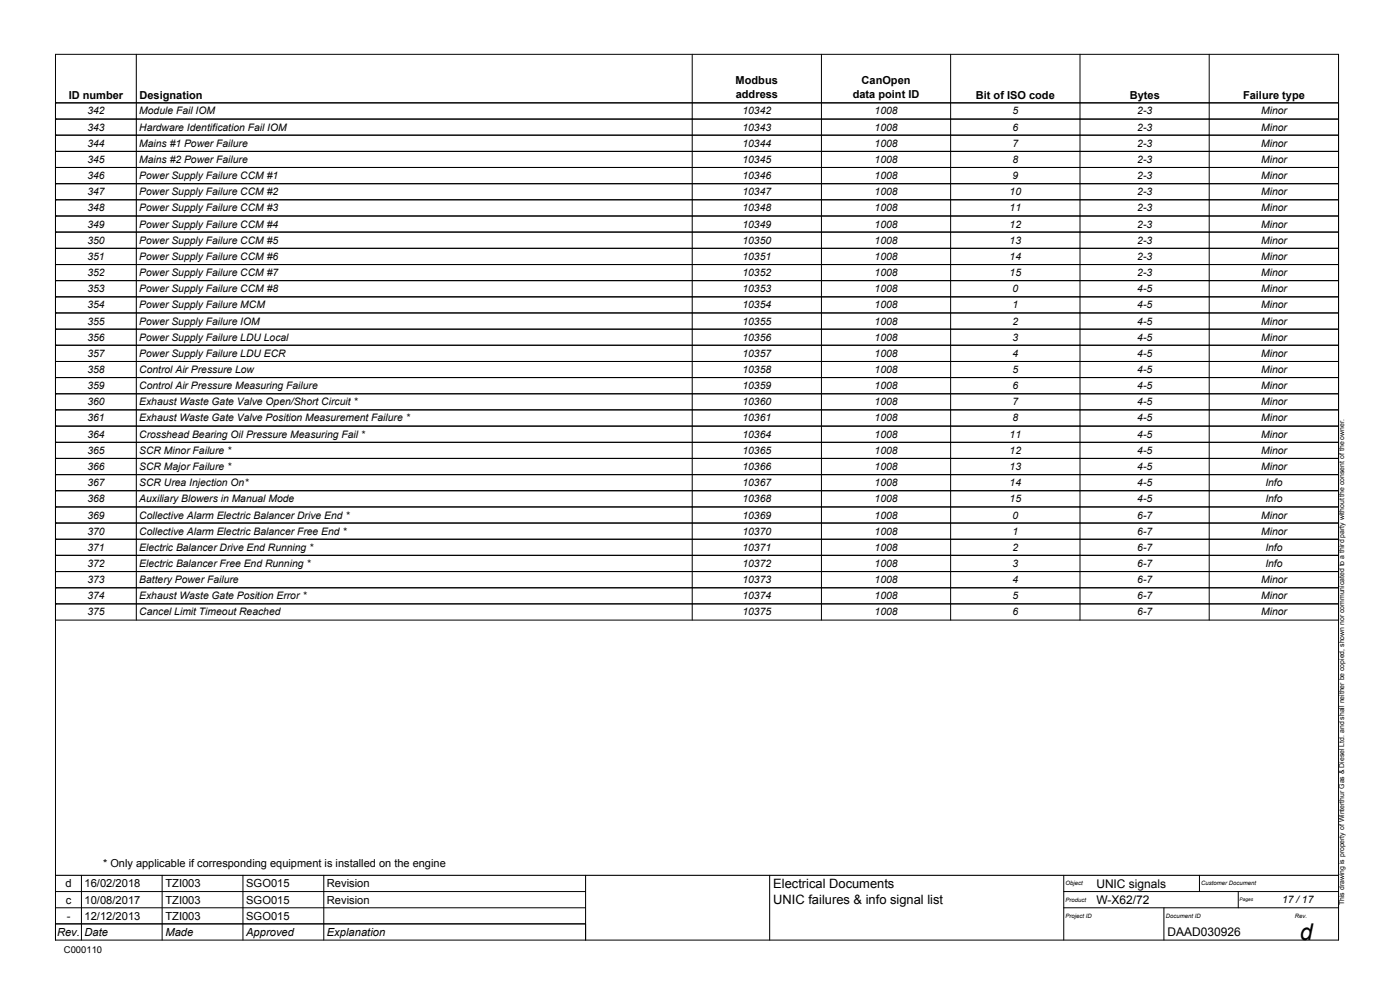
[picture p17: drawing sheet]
<svg xmlns="http://www.w3.org/2000/svg" width="420mm" height="297mm" viewBox="0 0 420 297" stroke-linecap="round" stroke-linejoin="round" font-family="sans-serif">
<defs><g id="words">
<text font-size="6.9" x="390.1" y="282">d</text>
<g font-size="3.9">
<text x="232.1" y="266.4">Electrical Documents</text>
<text x="232.1" y="271.2">UNIC failures &amp; info signal list</text>
</g>
<g font-size="3.6">
<text x="329" y="266.3">UNIC signals</text>
<text x="329" y="271.2">W-X62/72</text>
<text x="350.4" y="280.8">DAAD030926</text>
</g>
<g font-size="3.3">
<text x="20.6" y="29.6">ID number</text>
<text x="41.9" y="29.6">Designation</text>
<text x="220.8" y="25.1">Modbus</text>
<text x="220.8" y="29.3">address</text>
<text x="255.9" y="29.3">data point ID</text>
<text x="258.6" y="25.1">CanOpen</text>
<text x="292.9" y="29.6">Bit of ISO code</text>
<text x="339.1" y="29.6">Bytes</text>
<text x="373.1" y="29.6">Failure type</text>
<text x="30.9" y="260.1">* Only applicable if corresponding equipment is installed on the engine</text>
<text x="19.7" y="266.2">d</text>
<text x="25.4" y="266.2">16/02/2018</text>
<text x="49.6" y="266.2">TZI003</text>
<text x="73.9" y="266.2">SGO015</text>
<text x="98.1" y="266.2">Revision</text>
<text x="19.7" y="271.1">c</text>
<text x="20" y="275.9">-</text>
<text x="25.4" y="275.9">12/12/2013</text>
<text x="25.4" y="271.1">10/08/2017</text>
<text x="49.6" y="275.9">TZI003</text>
<text x="49.6" y="271.1">TZI003</text>
<text x="73.9" y="275.9">SGO015</text>
<text x="73.9" y="271.1">SGO015</text>
<text x="98.1" y="271.1">Revision</text>
<text x="17.1" y="280.8">Rev. Date</text>
<text x="49.6" y="280.8">Made</text>
<text x="73.9" y="280.8">Approved</text>
<text x="98.1" y="280.8">Explanation</text>
</g>
<g font-size="3.1">
<text x="26.2" y="34.3">342</text>
<text x="41.8" y="34.3">Module Fail IOM</text>
<text x="222.8" y="34.3">10342</text>
<text x="262.5" y="34.3">1008</text>
<text x="303.9" y="34.3">5</text>
<text x="341.3" y="34.3">2-3</text>
<text x="378.5" y="34.3">Minor</text>
<text x="26.2" y="39.2">343</text>
<text x="41.8" y="39.2">Hardware Identification Fail IOM</text>
<text x="222.8" y="39.2">10343</text>
<text x="262.5" y="39.2">1008</text>
<text x="303.9" y="39.2">6</text>
<text x="341.3" y="39.2">2-3</text>
<text x="378.5" y="39.2">Minor</text>
<text x="26.2" y="44">344</text>
<text x="41.8" y="44">Mains #1 Power Failure</text>
<text x="222.8" y="44">10344</text>
<text x="262.5" y="44">1008</text>
<text x="303.9" y="44">7</text>
<text x="341.3" y="44">2-3</text>
<text x="378.5" y="44">Minor</text>
<text x="26.2" y="48.9">345</text>
<text x="26.2" y="53.7">346</text>
<text x="41.8" y="48.9">Mains #2 Power Failure</text>
<text x="41.8" y="53.7">Power Supply Failure CCM #1</text>
<text x="222.8" y="48.9">10345</text>
<text x="222.8" y="53.7">10346</text>
<text x="262.5" y="48.9">1008</text>
<text x="262.5" y="53.7">1008</text>
<text x="303.9" y="48.9">8</text>
<text x="303.9" y="53.7">9</text>
<text x="341.3" y="48.9">2-3</text>
<text x="341.3" y="53.7">2-3</text>
<text x="378.5" y="48.9">Minor</text>
<text x="378.5" y="53.7">Minor</text>
<text x="26.2" y="58.6">347</text>
<text x="41.8" y="58.6">Power Supply Failure CCM #2</text>
<text x="222.8" y="58.6">10347</text>
<text x="262.5" y="58.6">1008</text>
<text x="303" y="58.6">10</text>
<text x="341.3" y="58.6">2-3</text>
<text x="378.5" y="58.6">Minor</text>
<text x="26.2" y="63.4">348</text>
<text x="41.8" y="63.4">Power Supply Failure CCM #3</text>
<text x="222.8" y="63.4">10348</text>
<text x="262.5" y="63.4">1008</text>
<text x="303" y="63.4">11</text>
<text x="341.3" y="63.4">2-3</text>
<text x="378.5" y="63.4">Minor</text>
<text x="26.2" y="68.3">349</text>
<text x="41.8" y="68.3">Power Supply Failure CCM #4</text>
<text x="222.8" y="68.3">10349</text>
<text x="262.5" y="68.3">1008</text>
<text x="303" y="68.3">12</text>
<text x="341.3" y="68.3">2-3</text>
<text x="378.5" y="68.3">Minor</text>
<text x="26.2" y="73.1">350</text>
<text x="26.2" y="78">351</text>
<text x="41.8" y="73.1">Power Supply Failure CCM #5</text>
<text x="41.8" y="78">Power Supply Failure CCM #6</text>
<text x="222.8" y="73.1">10350</text>
<text x="222.8" y="78">10351</text>
<text x="262.5" y="73.1">1008</text>
<text x="262.5" y="78">1008</text>
<text x="303" y="73.1">13</text>
<text x="303" y="78">14</text>
<text x="341.3" y="73.1">2-3</text>
<text x="341.3" y="78">2-3</text>
<text x="378.5" y="73.1">Minor</text>
<text x="378.5" y="78">Minor</text>
<text x="26.2" y="82.8">352</text>
<text x="41.8" y="82.8">Power Supply Failure CCM #7</text>
<text x="222.8" y="82.8">10352</text>
<text x="262.5" y="82.8">1008</text>
<text x="303" y="82.8">15</text>
<text x="341.3" y="82.8">2-3</text>
<text x="378.5" y="82.8">Minor</text>
<text x="26.2" y="87.7">353</text>
<text x="41.8" y="87.7">Power Supply Failure CCM #8</text>
<text x="222.8" y="87.7">10353</text>
<text x="262.5" y="87.7">1008</text>
<text x="303.9" y="87.7">0</text>
<text x="341.3" y="87.7">4-5</text>
<text x="378.5" y="87.7">Minor</text>
<text x="26.2" y="92.5">354</text>
<text x="41.8" y="92.5">Power Supply Failure MCM</text>
<text x="222.8" y="92.5">10354</text>
<text x="262.5" y="92.5">1008</text>
<text x="303.9" y="92.5">1</text>
<text x="341.3" y="92.5">4-5</text>
<text x="378.5" y="92.5">Minor</text>
<text x="26.2" y="97.4">355</text>
<text x="41.8" y="97.4">Power Supply Failure IOM</text>
<text x="222.8" y="97.4">10355</text>
<text x="262.5" y="97.4">1008</text>
<text x="303.9" y="97.4">2</text>
<text x="341.3" y="97.4">4-5</text>
<text x="378.5" y="97.4">Minor</text>
<text x="26.2" y="102.2">356</text>
<text x="26.2" y="107.1">357</text>
<text x="41.8" y="102.2">Power Supply Failure LDU Local</text>
<text x="41.8" y="107.1">Power Supply Failure LDU ECR</text>
<text x="222.8" y="102.2">10356</text>
<text x="222.8" y="107.1">10357</text>
<text x="262.5" y="102.2">1008</text>
<text x="262.5" y="107.1">1008</text>
<text x="303.9" y="102.2">3</text>
<text x="303.9" y="107.1">4</text>
<text x="341.3" y="102.2">4-5</text>
<text x="341.3" y="107.1">4-5</text>
<text x="378.5" y="102.2">Minor</text>
<text x="378.5" y="107.1">Minor</text>
<text x="26.2" y="111.9">358</text>
<text x="41.8" y="111.9">Control Air Pressure Low</text>
<text x="222.8" y="111.9">10358</text>
<text x="262.5" y="111.9">1008</text>
<text x="303.9" y="111.9">5</text>
<text x="341.3" y="111.9">4-5</text>
<text x="378.5" y="111.9">Minor</text>
<text x="26.2" y="116.8">359</text>
<text x="41.8" y="116.8">Control Air Pressure Measuring Failure</text>
<text x="222.8" y="116.8">10359</text>
<text x="262.5" y="116.8">1008</text>
<text x="303.9" y="116.8">6</text>
<text x="341.3" y="116.8">4-5</text>
<text x="378.5" y="116.8">Minor</text>
<text x="26.2" y="121.6">360</text>
<text x="41.8" y="121.6">Exhaust Waste Gate Valve Open/Short Circuit *</text>
<text x="222.8" y="121.6">10360</text>
<text x="262.5" y="121.6">1008</text>
<text x="303.9" y="121.6">7</text>
<text x="341.3" y="121.6">4-5</text>
<text x="378.5" y="121.6">Minor</text>
<text x="26.2" y="126.4">361</text>
<text x="26.2" y="131.3">364</text>
<text x="41.8" y="126.4">Exhaust Waste Gate Valve Position Measurement Failure *</text>
<text x="41.8" y="131.3">Crosshead Bearing Oil Pressure Measuring Fail *</text>
<text x="222.8" y="126.4">10361</text>
<text x="222.8" y="131.3">10364</text>
<text x="262.5" y="126.4">1008</text>
<text x="262.5" y="131.3">1008</text>
<text x="303" y="131.3">11</text>
<text x="303.9" y="126.4">8</text>
<text x="341.3" y="126.4">4-5</text>
<text x="341.3" y="131.3">4-5</text>
<text x="378.5" y="126.4">Minor</text>
<text x="378.5" y="131.3">Minor</text>
<text x="26.2" y="136.1">365</text>
<text x="41.8" y="136.1">SCR Minor Failure *</text>
<text x="222.8" y="136.1">10365</text>
<text x="262.5" y="136.1">1008</text>
<text x="303" y="136.1">12</text>
<text x="341.3" y="136.1">4-5</text>
<text x="378.5" y="136.1">Minor</text>
<text x="26.2" y="141">366</text>
<text x="41.8" y="141">SCR Major Failure *</text>
<text x="222.8" y="141">10366</text>
<text x="262.5" y="141">1008</text>
<text x="303" y="141">13</text>
<text x="341.3" y="141">4-5</text>
<text x="378.5" y="141">Minor</text>
<text x="26.2" y="145.8">367</text>
<text x="41.8" y="145.8">SCR Urea Injection On*</text>
<text x="222.8" y="145.8">10367</text>
<text x="262.5" y="145.8">1008</text>
<text x="303" y="145.8">14</text>
<text x="341.3" y="145.8">4-5</text>
<text x="379.7" y="145.8">Info</text>
<text x="26.2" y="150.7">368</text>
<text x="26.2" y="155.6">369</text>
<text x="41.8" y="150.7">Auxiliary Blowers in Manual Mode</text>
<text x="41.8" y="155.6">Collective Alarm Electric Balancer Drive End *</text>
<text x="222.8" y="150.7">10368</text>
<text x="222.8" y="155.6">10369</text>
<text x="262.5" y="150.7">1008</text>
<text x="262.5" y="155.6">1008</text>
<text x="303" y="150.7">15</text>
<text x="303.9" y="155.6">0</text>
<text x="341.3" y="150.7">4-5</text>
<text x="341.3" y="155.6">6-7</text>
<text x="378.5" y="155.6">Minor</text>
<text x="379.7" y="150.7">Info</text>
<text x="26.2" y="160.4">370</text>
<text x="41.8" y="160.4">Collective Alarm Electric Balancer Free End *</text>
<text x="222.8" y="160.4">10370</text>
<text x="262.5" y="160.4">1008</text>
<text x="303.9" y="160.4">1</text>
<text x="341.3" y="160.4">6-7</text>
<text x="378.5" y="160.4">Minor</text>
<text x="26.2" y="165.3">371</text>
<text x="41.8" y="165.3">Electric Balancer Drive End Running *</text>
<text x="222.8" y="165.3">10371</text>
<text x="262.5" y="165.3">1008</text>
<text x="303.9" y="165.3">2</text>
<text x="341.3" y="165.3">6-7</text>
<text x="379.7" y="165.3">Info</text>
<text x="26.2" y="170.1">372</text>
<text x="41.8" y="170.1">Electric Balancer Free End Running *</text>
<text x="222.8" y="170.1">10372</text>
<text x="262.5" y="170.1">1008</text>
<text x="303.9" y="170.1">3</text>
<text x="341.3" y="170.1">6-7</text>
<text x="379.7" y="170.1">Info</text>
<text x="26.2" y="175">373</text>
<text x="26.2" y="179.8">374</text>
<text x="41.8" y="175">Battery Power Failure</text>
<text x="41.8" y="179.8">Exhaust Waste Gate Position Error *</text>
<text x="222.8" y="175">10373</text>
<text x="222.8" y="179.8">10374</text>
<text x="262.5" y="175">1008</text>
<text x="262.5" y="179.8">1008</text>
<text x="303.9" y="175">4</text>
<text x="303.9" y="179.8">5</text>
<text x="341.3" y="175">6-7</text>
<text x="341.3" y="179.8">6-7</text>
<text x="378.5" y="175">Minor</text>
<text x="378.5" y="179.8">Minor</text>
<text x="26.2" y="184.7">375</text>
<text x="41.8" y="184.7">Cancel Limit Timeout Reached</text>
<text x="222.8" y="184.7">10375</text>
<text x="262.5" y="184.7">1008</text>
<text x="303.9" y="184.7">6</text>
<text x="341.3" y="184.7">6-7</text>
<text x="378.5" y="184.7">Minor</text>
<text x="384.8" y="271">17 / 17</text>
</g>
<text font-size="2.8" x="19.2" y="286">C000110</text>
<text font-size="2.1" x="403.4" y="271.6" transform="rotate(-90 403.4 271.6)">This drawing is property of Winterthur Gas &amp; Diesel Ltd. and shall neither be copied, shown nor communicated to a third party without the consent of the owner.</text>
<g font-size="1.8">
<text x="319.8" y="265.7">Object</text>
<text x="360.5" y="265.7">Customer Document</text>
<text x="319.8" y="275.4">Project ID</text>
<text x="319.8" y="270.6">Product</text>
<text x="349.9" y="275.4">Document ID</text>
<text x="388.6" y="275.4">Rev.</text>
</g>
<text font-size="1.4" x="372" y="270.5">Pages</text>
</g></defs>
<g fill="none" stroke="#000" stroke-width=".3">
<path d="M16.7 16.3h385v265.8h-385zM40.9 16.3v169.8M207.7 16.3v169.8M246.5 16.3v169.8M285.3 16.3v169.8M324.1 16.3v169.8M362.9 16.3v169.8M16.7 30.9h.1M16.7 35.7h.1M16.7 30.9h385M16.7 35.7h385M16.7 40.6h.1"/>
<path d="M16.7 45.4h.1M16.7 50.2h.1M16.7 55.1h.1M16.7 59.9h.1M16.7 40.6h385M16.7 45.4h385M16.7 50.2h385M16.7 55.1h385M16.7 59.9h385M16.7 64.8h.1M16.7 69.6h.1M16.7 74.5h.1"/>
<path d="M16.7 79.4h.1M16.7 64.8h385M16.7 69.6h385M16.7 74.5h385M16.7 79.4h385M16.7 84.2h.1M16.7 89.1h.1M16.7 93.9h.1M16.7 98.8h.1M16.7 84.2h385M16.7 89.1h385M16.7 93.9h385"/>
<path d="M16.7 98.8h385M16.7 103.6h.1M16.7 108.5h.1M16.7 113.3h.1M16.7 118.2h.1M16.7 103.6h385M16.7 108.5h385M16.7 113.3h385M16.7 118.2h385M16.7 123h.1M16.7 127.8h.1M16.7 132.7h.1"/>
<path d="M16.7 137.5h.1M16.7 123h385M16.7 127.8h385M16.7 132.7h385M16.7 137.5h385M16.7 142.4h.1M16.7 147.2h.1M16.7 152.1h.1M16.7 156.9h.1M16.7 142.4h385M16.7 147.2h385M16.7 152.1h385"/>
<path d="M16.7 156.9h385M16.7 161.8h.1M16.7 166.6h.1M16.7 171.5h.1M16.7 176.4h.1M16.7 161.8h385M16.7 166.6h385M16.7 171.5h385M16.7 176.4h385M16.7 181.2h.1M16.7 181.2h385M16.7 186.1h385"/>
<path d="M16.7 267.5h159M16.7 272.4h159M16.7 277.2h159M24.4 262.6v19.5M48.7 262.6v19.5M72.9 262.6v19.5M97.2 262.6v19.5M175.7 262.6v19.5M231 262.6v19.5M319.2 267.5h82.5M319.2 262.6v19.5M319.2 272.4h82.5"/>
<path d="M349.3 272.4v9.7M360 262.6v4.9M371.6 267.5v4.9"/>
</g>
<path d="M16.7 262.6h385" fill="none" stroke="#000" stroke-width=".34"/>
<use href="#words"/>
</svg>
